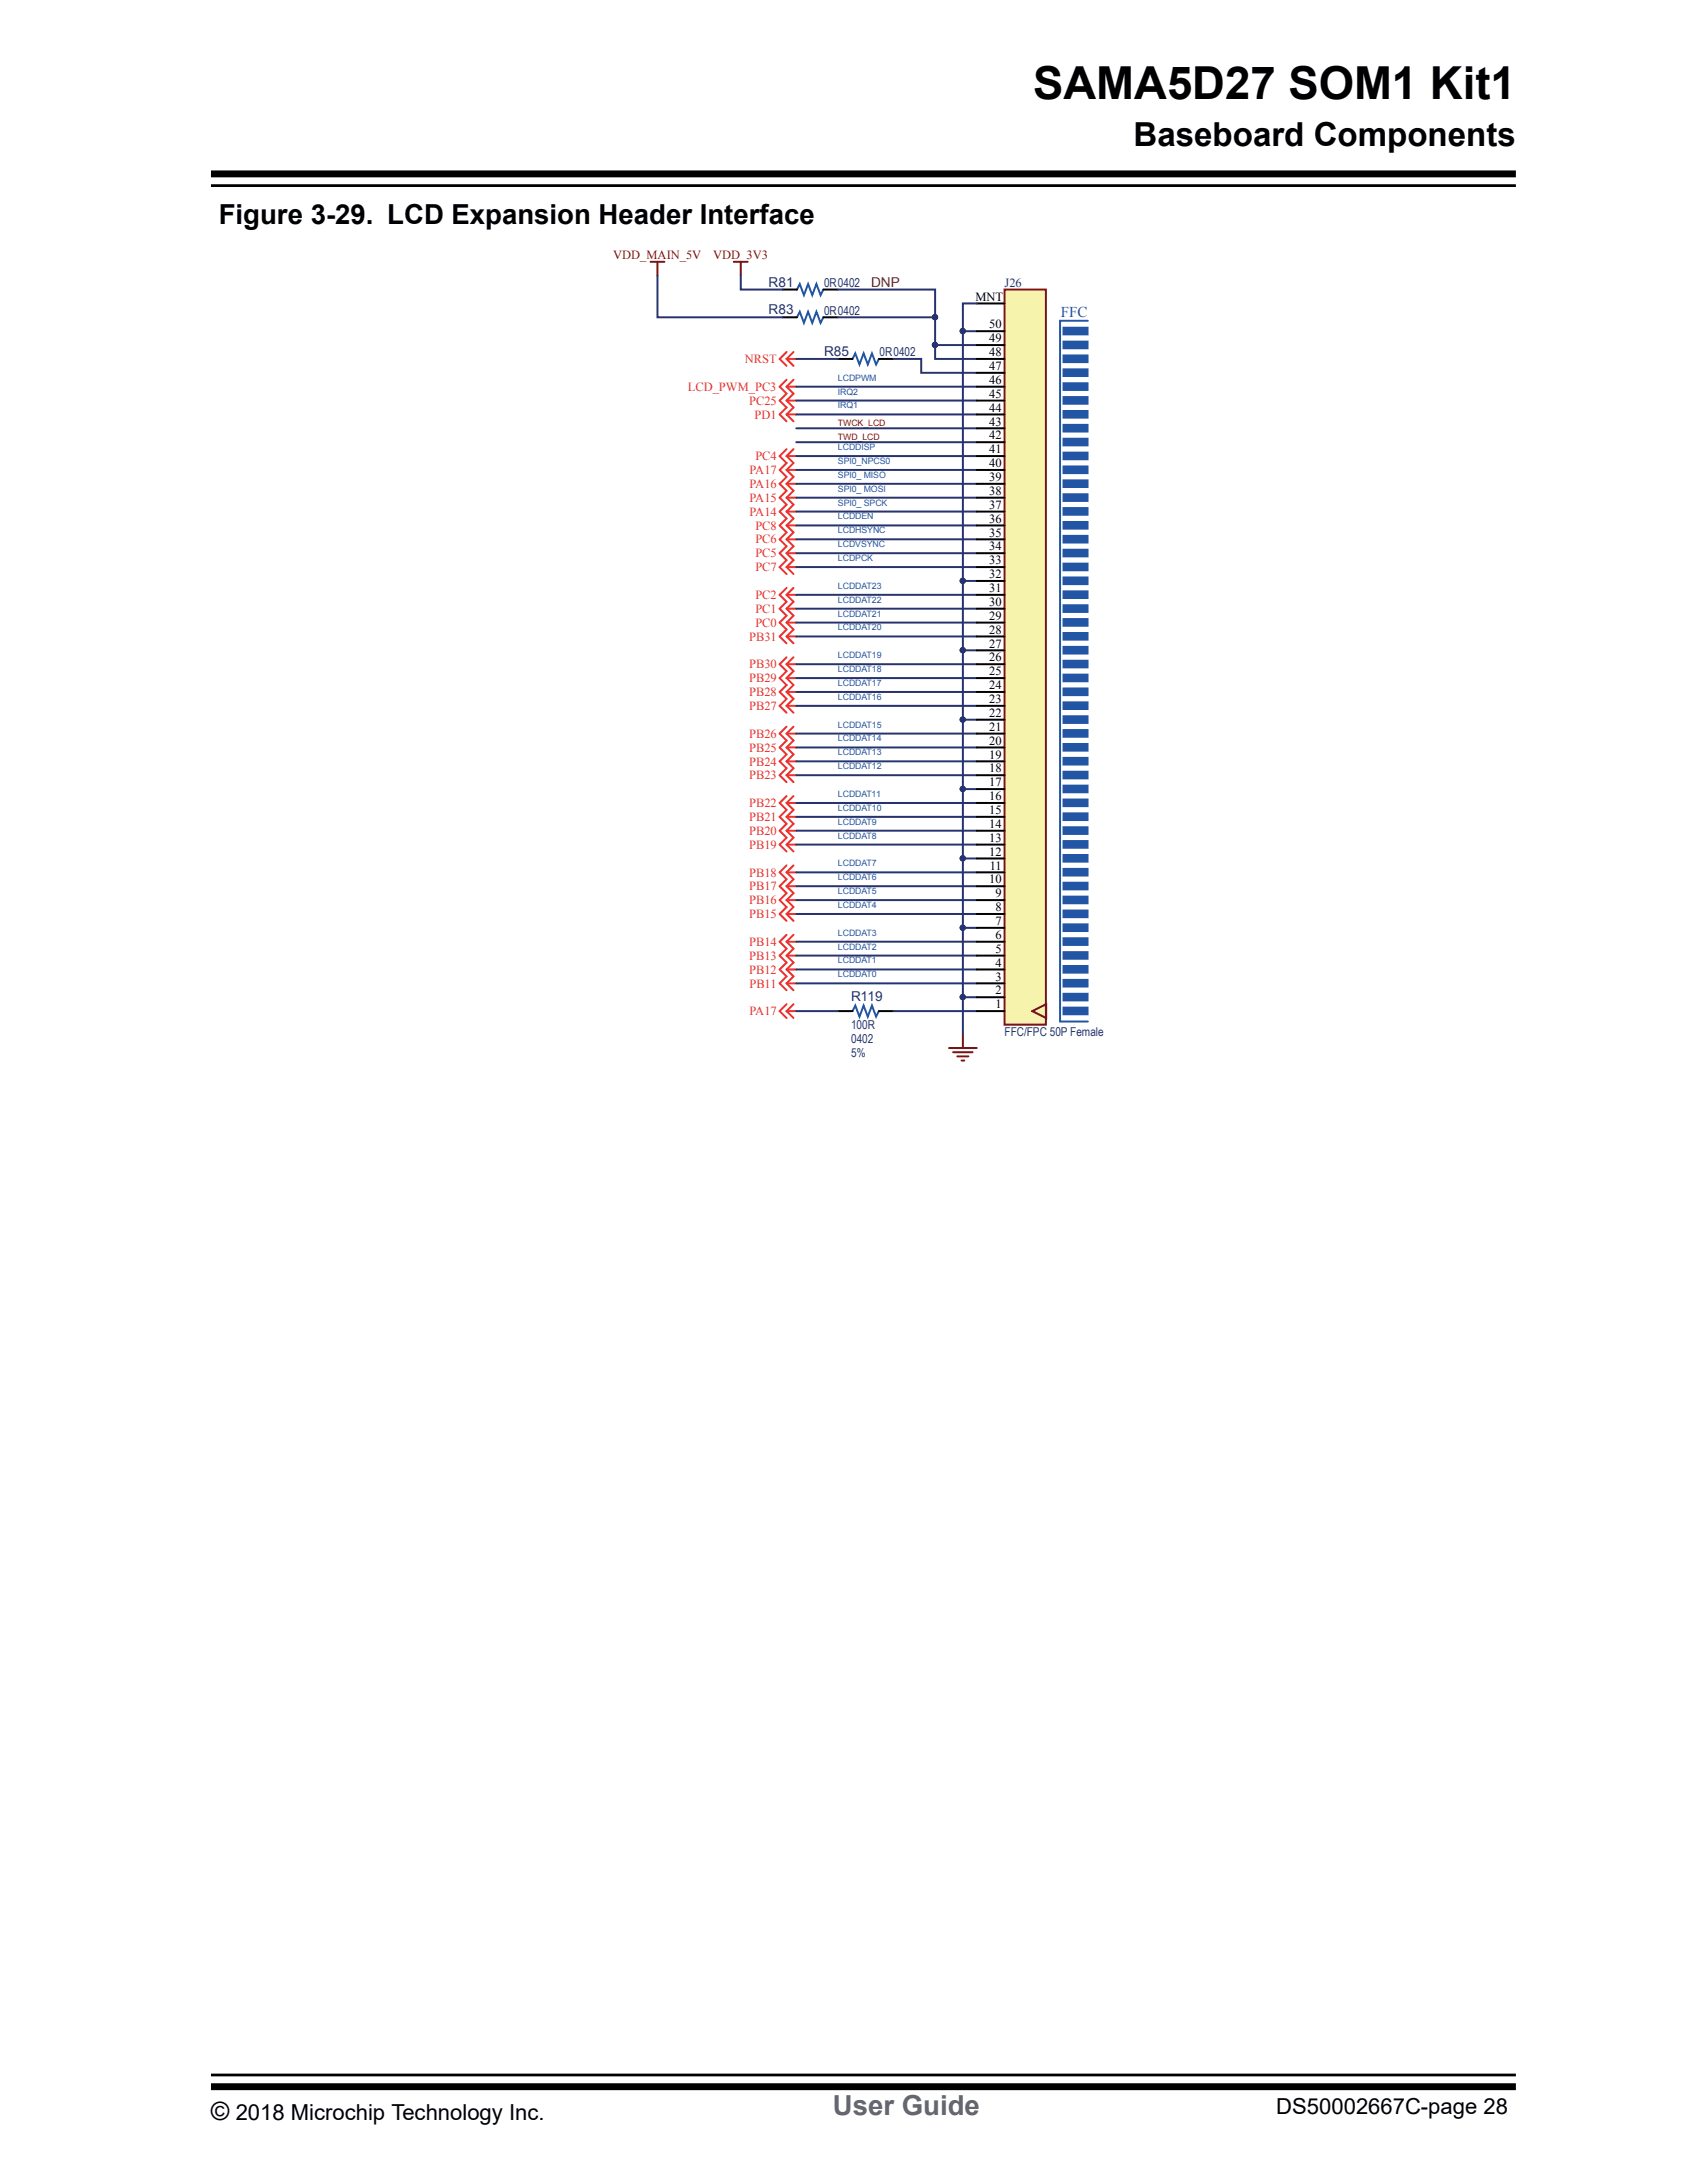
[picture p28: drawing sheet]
<svg xmlns="http://www.w3.org/2000/svg" width="216mm" height="279mm" viewBox="0 0 216 279" stroke-linecap="round" stroke-linejoin="round" font-family="sans-serif">
<defs><g id="words">
<text font-size="5.8" x="132.2" y="12.7">SAMA5D27 SOM1 Kit1</text>
<text font-size="4.2" x="145.1" y="18.6">Baseboard Components</text>
<text font-size="3.5" x="28" y="28.6">Figure 3-29. LCD Expansion Header Interface</text>
<text font-size="3.5" fill="#656565" x="106.6" y="270.7">User Guide</text>
<text font-size="3.2" x="27" y="271.3">©</text>
<g font-size="2.8">
<text x="30.2" y="271.3">2018 Microchip Technology Inc.</text>
<text x="163.3" y="270.5">DS50002667C-page 28</text>
</g>
<text font-size="1.9" fill="#2256a5" x="135.8" y="40.6">FFC</text>
<g font-size="1.7" fill="#263370">
<text x="98.4" y="36.7">R81</text>
<text x="98.4" y="40.2">R83</text>
<text x="105.5" y="45.6">R85</text>
<text x="108.9" y="128.1">R119</text>
</g>
<text font-size="1.7" fill="#5e2f32" x="111.5" y="36.7">DNP</text>
<g font-size="1.6" fill="#7a1315">
<text x="78.5" y="33.2">VDD_MAIN_5V</text>
<text x="91.3" y="33.2">VDD_3V3</text>
</g>
<g font-size="1.6" fill="#263370">
<text x="105.5" y="36.7">0R0402</text>
<text x="105.5" y="40.3">0R0402</text>
<text x="128.6" y="36.7">J26</text>
<text x="112.6" y="45.6">0R0402</text>
<text x="108.9" y="131.7">100R</text>
<text x="108.9" y="133.5">0402</text>
<text x="108.9" y="135.3">5%</text>
<text x="128.6" y="132.6">FFC/FPC 50P Female</text>
</g>
<g font-size="1.6">
<text x="124.8" y="38.5">MNT</text>
<text x="126.6" y="47.4">47</text>
<text x="126.6" y="45.6">48</text>
<text x="126.6" y="43.8">49</text>
<text x="126.6" y="42">50</text>
<text x="126.6" y="52.7">44</text>
<text x="126.6" y="50.9">45</text>
<text x="126.6" y="49.1">46</text>
<text x="126.6" y="59.8">40</text>
<text x="126.6" y="58">41</text>
<text x="126.6" y="56.2">42</text>
<text x="126.6" y="54.5">43</text>
<text x="126.6" y="65.1">37</text>
<text x="126.6" y="63.3">38</text>
<text x="126.6" y="61.6">39</text>
<text x="126.6" y="70.4">34</text>
<text x="126.6" y="68.7">35</text>
<text x="126.6" y="66.9">36</text>
<text x="126.6" y="77.6">30</text>
<text x="126.6" y="75.8">31</text>
<text x="126.6" y="74">32</text>
<text x="126.6" y="72.2">33</text>
<text x="126.6" y="82.9">27</text>
<text x="126.6" y="81.1">28</text>
<text x="126.6" y="79.3">29</text>
<text x="126.6" y="90">23</text>
<text x="126.6" y="88.2">24</text>
<text x="126.6" y="86.4">25</text>
<text x="126.6" y="84.7">26</text>
<text x="126.6" y="95.3">20</text>
<text x="126.6" y="93.5">21</text>
<text x="126.6" y="91.8">22</text>
<text x="126.6" y="100.6">17</text>
<text x="126.6" y="98.9">18</text>
<text x="126.6" y="97.1">19</text>
<text x="126.6" y="107.7">13</text>
<text x="126.6" y="106">14</text>
<text x="126.6" y="104.2">15</text>
<text x="126.6" y="102.4">16</text>
<text x="126.6" y="113.1">10</text>
<text x="126.6" y="109.5">12</text>
<text x="126.7" y="111.3">11</text>
<text x="127.4" y="118.4">7</text>
<text x="127.4" y="116.6">8</text>
<text x="127.4" y="114.8">9</text>
<text x="127.4" y="125.5">3</text>
<text x="127.4" y="123.7">4</text>
<text x="127.4" y="122">5</text>
<text x="127.4" y="120.2">6</text>
<text x="127.4" y="129.1">1</text>
<text x="127.4" y="127.3">2</text>
</g>
<g font-size="1.6" fill="#ed312e">
<text x="95.3" y="46.5">NRST</text>
<text x="88" y="50">LCD_PWM_PC3</text>
<text x="95.9" y="51.8">PC25</text>
<text x="96.6" y="53.6">PD1</text>
<text x="96.7" y="58.9">PC4</text>
<text x="95.9" y="64.2">PA15</text>
<text x="95.9" y="62.5">PA16</text>
<text x="95.9" y="60.7">PA17</text>
<text x="95.9" y="66">PA14</text>
<text x="96.7" y="71.3">PC5</text>
<text x="96.7" y="69.6">PC6</text>
<text x="96.7" y="67.8">PC8</text>
<text x="96.7" y="76.7">PC2</text>
<text x="96.7" y="73.1">PC7</text>
<text x="95.9" y="82">PB31</text>
<text x="96.7" y="80.2">PC0</text>
<text x="96.7" y="78.4">PC1</text>
<text x="95.9" y="89.1">PB28</text>
<text x="95.9" y="87.3">PB29</text>
<text x="95.9" y="85.5">PB30</text>
<text x="95.9" y="94.4">PB26</text>
<text x="95.9" y="90.9">PB27</text>
<text x="95.9" y="99.8">PB23</text>
<text x="95.9" y="98">PB24</text>
<text x="95.9" y="96.2">PB25</text>
<text x="95.9" y="106.9">PB20</text>
<text x="95.9" y="105.1">PB21</text>
<text x="95.9" y="103.3">PB22</text>
<text x="95.9" y="114">PB17</text>
<text x="95.9" y="112.2">PB18</text>
<text x="95.9" y="108.6">PB19</text>
<text x="95.9" y="117.5">PB15</text>
<text x="95.9" y="115.7">PB16</text>
<text x="95.9" y="124.6">PB12</text>
<text x="95.9" y="122.8">PB13</text>
<text x="95.9" y="121.1">PB14</text>
<text x="95.9" y="126.4">PB11</text>
<text x="95.9" y="129.9">PA17</text>
</g>
<g font-size="1.1" fill="#2256a5">
<text x="107.2" y="52.3">IRQ1</text>
<text x="107.2" y="50.5">IRQ2</text>
<text x="107.2" y="48.7">LCDPWM</text>
<text x="107.2" y="59.4">SPI0_NPCS0</text>
<text x="107.2" y="57.6">LCDDISP</text>
<text x="107.2" y="62.9">SPI0_ MOSI</text>
<text x="107.2" y="61.2">SPI0_ MISO</text>
<text x="107.2" y="64.7">SPI0_ SPCK</text>
<text x="107.2" y="66.5">LCDDEN</text>
<text x="107.2" y="68.3">LCDHSYNC</text>
<text x="107.2" y="70">LCDVSYNC</text>
<text x="107.2" y="71.8">LCDPCK</text>
<text x="107.2" y="77.1">LCDDAT22</text>
<text x="107.2" y="75.4">LCDDAT23</text>
<text x="107.2" y="78.9">LCDDAT21</text>
<text x="107.2" y="80.7">LCDDAT20</text>
<text x="107.2" y="89.6">LCDDAT16</text>
<text x="107.2" y="84.2">LCDDAT19</text>
<text x="107.2" y="86">LCDDAT18</text>
<text x="107.2" y="87.8">LCDDAT17</text>
<text x="107.2" y="93.1">LCDDAT15</text>
<text x="107.2" y="94.9">LCDDAT14</text>
<text x="107.2" y="102">LCDDAT11</text>
<text x="107.2" y="96.7">LCDDAT13</text>
<text x="107.2" y="98.4">LCDDAT12</text>
<text x="107.2" y="103.8">LCDDAT10</text>
<text x="107.2" y="105.6">LCDDAT9</text>
<text x="107.2" y="107.3">LCDDAT8</text>
<text x="107.2" y="112.7">LCDDAT6</text>
<text x="107.2" y="110.9">LCDDAT7</text>
<text x="107.2" y="114.4">LCDDAT5</text>
<text x="107.2" y="116.2">LCDDAT4</text>
<text x="107.2" y="119.8">LCDDAT3</text>
<text x="107.2" y="125.1">LCDDAT0</text>
<text x="107.2" y="121.5">LCDDAT2</text>
<text x="107.2" y="123.3">LCDDAT1</text>
</g>
<g font-size="1.1" fill="#7a1315">
<text x="107.2" y="54.6">TWCK_LCD</text>
<text x="107.2" y="56.4">TWD_LCD</text>
</g>
</g></defs>
<!-- layer: Layer 1 -->
<path d="M102 37.1l.4-.7 .5 1.4 .5-1.4 .6 1.4 .5-1.4 .5 1.4 .4-.7M102 40.6l.4-.7 .5 1.4 .5-1.4 .6 1.4 .5-1.4 .5 1.4 .4-.7M109.1 45.9l.4-.7 .5 1.5 .5-1.5 .6 1.5 .5-1.5 .5 1.5 .4-.8M109.1 129.4l.4-.7 .5 1.4 .5-1.4 .6 1.4 .5-1.4 .5 1.4 .4-.7" fill="none" stroke="#2256a5" stroke-width=".25"/>
<g fill="none" stroke="#000" stroke-width=".25">
<path d="M100.1 37.1h1.9M105.4 37.1h1.8M125 38.8h3.6M100.1 40.6h1.9M105.4 40.6h1.8M107.2 45.9h1.9M112.5 45.9h1.8M125 45.9h3.6M125 58.4h3.6M125 56.6h3.6M125 54.8h3.6M125 53h3.6"/>
<path d="M125 51.3h3.6M125 49.5h3.6M125 47.7h3.6M125 44.2h3.6M125 42.4h3.6M125 79.7h3.6M125 77.9h3.6M125 76.1h3.6M125 74.4h3.6M125 72.6h3.6M125 70.8h3.6M125 69h3.6"/>
<path d="M125 67.3h3.6M125 65.5h3.6M125 63.7h3.6M125 61.9h3.6M125 60.1h3.6M125 99.2h3.6M125 97.4h3.6M125 95.7h3.6M125 93.9h3.6M125 92.1h3.6M125 90.3h3.6M125 88.6h3.6"/>
<path d="M125 86.8h3.6M125 85h3.6M125 83.2h3.6M125 81.5h3.6M125 118.8h3.6M125 117h3.6M125 115.2h3.6M125 113.4h3.6M125 111.7h3.6M125 109.9h3.6M125 108.1h3.6M125 106.3h3.6"/>
<path d="M125 104.5h3.6M125 102.8h3.6M125 101h3.6M107.2 129.4h1.9M112.5 129.4h1.8M125 129.4h3.6M125 127.6h3.6M125 125.9h3.6M125 124.1h3.6M125 122.3h3.6M125 120.5h3.6"/>
</g>
<path d="M83.3 33.5h1.7M84.1 33.5v1.8M93.9 33.5h1.8M94.8 33.5v1.8M121.5 134.1h3.5M122 134.7h2.5M122.5 135.2h1.4M123.1 135.7h.3M123.2 132.4v1.7" fill="none" stroke="#7a1315" stroke-width=".25"/>
<g fill="none" stroke="#ed312e" stroke-width=".25">
<path d="M100.7 58.4l.9 .9-.9 .8M100.7 53l.9 .9M100.7 51.3l.9 .9-.9 .8M100.7 49.5l.9 .9-.9 .9M100.7 45.9l.9 .9M100.7 58.4h1.2M100.7 53h1.2M100.7 51.3h1.2M100.7 49.5h1.2M100.7 45.9h1.2M100.7 57.5l-.9 .9 .9 .9-.9 .8 .9 .9-.9 .9 .9 .9-.9 .9 .9 .9-.9 .9 .9 .9-.9 .9 .9 .8-.9 .9 .9 .9-.9 .9 .9 .9-.9 .9 .9 .9M100.7 48.6l-.9 .9 .9 .9-.9 .9 .9 .9-.9 .8 .9 .9"/>
<path d="M100.7 45.1l-.9 .8 .9 .9M101.6 57.5l-.9 .9M101.6 48.6l-.9 .9M101.6 45.1l-.9 .8M100.7 79.7l.9 .9-.9 .9M100.7 77.9l.9 .9-.9 .9M100.7 76.1l.9 .9-.9 .9M100.7 70.8l.9 .9-.9 .9M100.7 69l.9 .9-.9 .9M100.7 67.3l.9 .8-.9 .9M100.7 72.6l.9 .9M100.7 65.5l.9 .9-.9 .9"/>
<path d="M100.7 63.7l.9 .9-.9 .9M100.7 61.9l.9 .9-.9 .9M100.7 60.1l.9 .9-.9 .9M100.7 79.7h1.2M100.7 77.9h1.2M100.7 76.1h1.2M100.7 70.8h1.2M100.7 69h1.2M100.7 72.6h1.2M100.7 67.3h1.2M100.7 65.5h1.2M100.7 63.7h1.2"/>
<path d="M100.7 61.9h1.2M100.7 60.1h1.2M100.7 75.2l-.9 .9 .9 .9-.9 .9 .9 .9-.9 .9 .9 .9-.9 .9 .9 .8M101.6 75.2l-.9 .9M100.7 99.2l.9 .9M100.7 97.4l.9 .9-.9 .9M100.7 95.7l.9 .9-.9 .8M100.7 93.9l.9 .9-.9 .9M100.7 90.3l.9 .9M100.7 88.6l.9 .9-.9 .8M100.7 86.8l.9 .9-.9 .9M100.7 85l.9 .9-.9 .9"/>
<path d="M100.7 81.5l.9 .8M100.7 99.2h1.2M100.7 97.4h1.2M100.7 95.7h1.2M100.7 93.9h1.2M100.7 90.3h1.2M100.7 88.6h1.2M100.7 86.8h1.2M100.7 85h1.2M100.7 81.5h1.2M100.7 93l-.9 .9 .9 .9-.9 .9 .9 .9-.9 .8 .9 .9-.9 .9 .9 .9M100.7 84.1l-.9 .9 .9 .9-.9 .9 .9 .9-.9 .9 .9 .9-.9 .8 .9 .9"/>
<path d="M101.6 93l-.9 .9M101.6 84.1l-.9 .9M100.7 117l.9 .9M100.7 115.2l.9 .9-.9 .9M100.7 113.4l.9 .9-.9 .9M100.7 111.7l.9 .8-.9 .9M100.7 108.1l.9 .9M100.7 106.3l.9 .9-.9 .9M100.7 104.5l.9 .9-.9 .9M100.7 102.8l.9 .9-.9 .8M100.7 117h1.2M100.7 115.2h1.2"/>
<path d="M100.7 113.4h1.2M100.7 111.7h1.2M100.7 108.1h1.2M100.7 106.3h1.2M100.7 104.5h1.2M100.7 102.8h1.2M100.7 119.6l-.9 .9 .9 .9-.9 .9 .9 .9-.9 .9 .9 .9-.9 .9 .9 .8M100.7 110.8l-.9 .9 .9 .8-.9 .9 .9 .9-.9 .9 .9 .9-.9 .9 .9 .9M100.7 101.9l-.9 .9 .9 .9-.9 .8 .9 .9-.9 .9 .9 .9-.9 .9 .9 .9M101.6 119.6l-.9 .9M101.6 110.8l-.9 .9M101.6 101.9l-.9 .9"/>
<path d="M100.7 124.1l.9 .9-.9 .9M100.7 122.3l.9 .9-.9 .9M100.7 120.5l.9 .9-.9 .9M100.7 125.9l.9 .8M100.7 129.4l.9 .9M100.7 124.1h1.2M100.7 122.3h1.2M100.7 120.5h1.2M100.7 125.9h1.2M100.7 129.4h1.2M100.7 128.5l-.9 .9 .9 .9M101.6 128.5l-.9 .9"/>
</g>
<g fill="none" stroke="#263370" stroke-width=".25">
<path d="M84.1 35.3v5.3h16M94.8 35.3v1.8h5.3M107.2 37.1h12.5v8.8h5.3M101.9 58.4h23.1M101.9 56.6h23.1M101.9 54.8h23.1M101.9 53h23.1M101.9 51.3h23.1M101.9 49.5h23.1M101.9 45.9h5.3M107.2 40.6h12.5M114.3 45.9h3.6v1.8h7.1"/>
<path d="M119.7 44.2h5.3M125 42.4h-1.8v90M101.9 79.7h23.1M101.9 77.9h23.1M101.9 76.1h23.1M101.9 72.6h23.1M101.9 70.8h23.1M101.9 69h23.1M101.9 67.3h23.1M101.9 65.5h23.1M101.9 63.7h23.1M101.9 61.9h23.1"/>
<path d="M101.9 60.1h23.1M123.2 74.4h1.8M101.9 99.2h23.1M101.9 97.4h23.1M101.9 95.7h23.1M101.9 93.9h23.1M101.9 90.3h23.1M101.9 88.6h23.1M101.9 86.8h23.1M101.9 85h23.1M101.9 81.5h23.1M123.2 92.1h1.8"/>
<path d="M123.2 83.2h1.8M101.9 117h23.1M101.9 115.2h23.1M101.9 113.4h23.1M101.9 111.7h23.1M101.9 108.1h23.1M101.9 106.3h23.1M101.9 104.5h23.1M101.9 102.8h23.1M123.2 101h1.8M123.2 109.9h1.8M123.2 118.8h1.8"/>
<path d="M101.9 125.9h23.1M101.9 124.1h23.1M101.9 122.3h23.1M101.9 120.5h23.1M101.9 129.4h5.3M114.3 129.4h10.7M123.2 127.6h1.8"/>
</g>
<g fill="#263370" stroke="#263370" stroke-width=".13">
<circle cx="123.2" cy="101" r=".34"/>
<circle cx="119.7" cy="40.6" r=".34"/>
<circle cx="119.7" cy="44.1" r=".34"/>
<circle cx="123.2" cy="109.9" r=".34"/>
<circle cx="123.2" cy="118.7" r=".34"/>
<circle cx="123.2" cy="127.6" r=".34"/>
<circle cx="123.2" cy="74.3" r=".34"/>
<circle cx="123.2" cy="92.1" r=".34"/>
<circle cx="123.2" cy="42.4" r=".34"/>
<circle cx="123.2" cy="83.2" r=".34"/>
</g>
<path d="M128.6 37.1h5.3v94.1h-5.3z" fill="#f6f3ad"/>
<path d="M128.6 37.1h5.3v94.1h-5.3z" fill="none" stroke="#7a1315" stroke-width=".25"/>
<path d="M139.2 41.1h-3.5v89.6h3.5" fill="none" stroke="#2256a5" stroke-width=".25"/>
<path d="M136.1 129h3.1v.8h-3.1z" fill="#2256a5"/>
<path d="M136.1 129h3.1v.8h-3.1z" fill="none" stroke="#2256a5" stroke-width=".25"/>
<path d="M136.1 127.2h3.1v.8h-3.1z" fill="#2256a5"/>
<path d="M136.1 127.2h3.1v.8h-3.1z" fill="none" stroke="#2256a5" stroke-width=".25"/>
<path d="M136.1 125.4h3.1v.9h-3.1z" fill="#2256a5"/>
<path d="M136.1 125.4h3.1v.9h-3.1z" fill="none" stroke="#2256a5" stroke-width=".25"/>
<path d="M136.1 123.6h3.1v.9h-3.1z" fill="#2256a5"/>
<path d="M136.1 123.6h3.1v.9h-3.1z" fill="none" stroke="#2256a5" stroke-width=".25"/>
<path d="M136.1 121.9h3.1v.8h-3.1z" fill="#2256a5"/>
<path d="M136.1 121.9h3.1v.8h-3.1z" fill="none" stroke="#2256a5" stroke-width=".25"/>
<path d="M136.1 120.1h3.1v.8h-3.1z" fill="#2256a5"/>
<path d="M136.1 120.1h3.1v.8h-3.1z" fill="none" stroke="#2256a5" stroke-width=".25"/>
<path d="M136.1 118.3h3.1v.9h-3.1z" fill="#2256a5"/>
<path d="M136.1 118.3h3.1v.9h-3.1z" fill="none" stroke="#2256a5" stroke-width=".25"/>
<path d="M136.1 116.5h3.1v.9h-3.1z" fill="#2256a5"/>
<path d="M136.1 116.5h3.1v.9h-3.1z" fill="none" stroke="#2256a5" stroke-width=".25"/>
<path d="M136.1 114.8h3.1v.8h-3.1z" fill="#2256a5"/>
<path d="M136.1 114.8h3.1v.8h-3.1z" fill="none" stroke="#2256a5" stroke-width=".25"/>
<path d="M136.1 113h3.1v.8h-3.1z" fill="#2256a5"/>
<path d="M136.1 113h3.1v.8h-3.1z" fill="none" stroke="#2256a5" stroke-width=".25"/>
<path d="M136.1 111.2h3.1v.9h-3.1z" fill="#2256a5"/>
<path d="M136.1 111.2h3.1v.9h-3.1z" fill="none" stroke="#2256a5" stroke-width=".25"/>
<path d="M136.1 109.4h3.1v.9h-3.1z" fill="#2256a5"/>
<path d="M136.1 109.4h3.1v.9h-3.1z" fill="none" stroke="#2256a5" stroke-width=".25"/>
<path d="M136.1 107.7h3.1v.8h-3.1z" fill="#2256a5"/>
<path d="M136.1 107.7h3.1v.8h-3.1z" fill="none" stroke="#2256a5" stroke-width=".25"/>
<path d="M136.1 105.9h3.1v.8h-3.1z" fill="#2256a5"/>
<path d="M136.1 105.9h3.1v.8h-3.1z" fill="none" stroke="#2256a5" stroke-width=".25"/>
<path d="M136.1 104.1h3.1v.9h-3.1z" fill="#2256a5"/>
<path d="M136.1 104.1h3.1v.9h-3.1z" fill="none" stroke="#2256a5" stroke-width=".25"/>
<path d="M136.1 102.3h3.1v.9h-3.1z" fill="#2256a5"/>
<path d="M136.1 102.3h3.1v.9h-3.1z" fill="none" stroke="#2256a5" stroke-width=".25"/>
<path d="M136.1 100.6h3.1v.8h-3.1z" fill="#2256a5"/>
<path d="M136.1 100.6h3.1v.8h-3.1z" fill="none" stroke="#2256a5" stroke-width=".25"/>
<path d="M136.1 98.8h3.1v.8h-3.1z" fill="#2256a5"/>
<path d="M136.1 98.8h3.1v.8h-3.1z" fill="none" stroke="#2256a5" stroke-width=".25"/>
<path d="M136.1 97h3.1v.9h-3.1z" fill="#2256a5"/>
<path d="M136.1 97h3.1v.9h-3.1z" fill="none" stroke="#2256a5" stroke-width=".25"/>
<path d="M136.1 95.2h3.1v.9h-3.1z" fill="#2256a5"/>
<path d="M136.1 95.2h3.1v.9h-3.1z" fill="none" stroke="#2256a5" stroke-width=".25"/>
<path d="M136.1 93.4h3.1v.9h-3.1z" fill="#2256a5"/>
<path d="M136.1 93.4h3.1v.9h-3.1z" fill="none" stroke="#2256a5" stroke-width=".25"/>
<path d="M136.1 91.7h3.1v.8h-3.1z" fill="#2256a5"/>
<path d="M136.1 91.7h3.1v.8h-3.1z" fill="none" stroke="#2256a5" stroke-width=".25"/>
<path d="M136.1 89.9h3.1v.8h-3.1z" fill="#2256a5"/>
<path d="M136.1 89.9h3.1v.8h-3.1z" fill="none" stroke="#2256a5" stroke-width=".25"/>
<path d="M136.1 88.1h3.1v.9h-3.1z" fill="#2256a5"/>
<path d="M136.1 88.1h3.1v.9h-3.1z" fill="none" stroke="#2256a5" stroke-width=".25"/>
<path d="M136.1 86.3h3.1v.9h-3.1z" fill="#2256a5"/>
<path d="M136.1 86.3h3.1v.9h-3.1z" fill="none" stroke="#2256a5" stroke-width=".25"/>
<path d="M136.1 84.6h3.1v.8h-3.1z" fill="#2256a5"/>
<path d="M136.1 84.6h3.1v.8h-3.1z" fill="none" stroke="#2256a5" stroke-width=".25"/>
<path d="M136.1 82.8h3.1v.8h-3.1z" fill="#2256a5"/>
<path d="M136.1 82.8h3.1v.8h-3.1z" fill="none" stroke="#2256a5" stroke-width=".25"/>
<path d="M136.1 81h3.1v.9h-3.1z" fill="#2256a5"/>
<path d="M136.1 81h3.1v.9h-3.1z" fill="none" stroke="#2256a5" stroke-width=".25"/>
<path d="M136.1 79.2h3.1v.9h-3.1z" fill="#2256a5"/>
<path d="M136.1 79.2h3.1v.9h-3.1z" fill="none" stroke="#2256a5" stroke-width=".25"/>
<path d="M136.1 77.5h3.1v.8h-3.1z" fill="#2256a5"/>
<path d="M136.1 77.5h3.1v.8h-3.1z" fill="none" stroke="#2256a5" stroke-width=".25"/>
<path d="M136.1 75.7h3.1v.8h-3.1z" fill="#2256a5"/>
<path d="M136.1 75.7h3.1v.8h-3.1z" fill="none" stroke="#2256a5" stroke-width=".25"/>
<path d="M136.1 73.9h3.1v.9h-3.1z" fill="#2256a5"/>
<path d="M136.1 73.9h3.1v.9h-3.1z" fill="none" stroke="#2256a5" stroke-width=".25"/>
<path d="M136.1 72.1h3.1v.9h-3.1z" fill="#2256a5"/>
<path d="M136.1 72.1h3.1v.9h-3.1z" fill="none" stroke="#2256a5" stroke-width=".25"/>
<path d="M136.1 70.4h3.1v.8h-3.1z" fill="#2256a5"/>
<path d="M136.1 70.4h3.1v.8h-3.1z" fill="none" stroke="#2256a5" stroke-width=".25"/>
<path d="M136.1 68.6h3.1v.8h-3.1z" fill="#2256a5"/>
<path d="M136.1 68.6h3.1v.8h-3.1z" fill="none" stroke="#2256a5" stroke-width=".25"/>
<path d="M136.1 66.8h3.1v.9h-3.1z" fill="#2256a5"/>
<path d="M136.1 66.8h3.1v.9h-3.1z" fill="none" stroke="#2256a5" stroke-width=".25"/>
<path d="M136.1 65h3.1v.9h-3.1z" fill="#2256a5"/>
<path d="M136.1 65h3.1v.9h-3.1z" fill="none" stroke="#2256a5" stroke-width=".25"/>
<path d="M136.1 63.3h3.1v.8h-3.1z" fill="#2256a5"/>
<path d="M136.1 63.3h3.1v.8h-3.1z" fill="none" stroke="#2256a5" stroke-width=".25"/>
<path d="M136.1 61.5h3.1v.8h-3.1z" fill="#2256a5"/>
<path d="M136.1 61.5h3.1v.8h-3.1z" fill="none" stroke="#2256a5" stroke-width=".25"/>
<path d="M136.1 59.7h3.1v.9h-3.1z" fill="#2256a5"/>
<path d="M136.1 59.7h3.1v.9h-3.1z" fill="none" stroke="#2256a5" stroke-width=".25"/>
<path d="M136.1 57.9h3.1v.9h-3.1z" fill="#2256a5"/>
<path d="M136.1 57.9h3.1v.9h-3.1z" fill="none" stroke="#2256a5" stroke-width=".25"/>
<path d="M136.1 56.2h3.1v.8h-3.1z" fill="#2256a5"/>
<path d="M136.1 56.2h3.1v.8h-3.1z" fill="none" stroke="#2256a5" stroke-width=".25"/>
<path d="M136.1 54.4h3.1v.8h-3.1z" fill="#2256a5"/>
<path d="M136.1 54.4h3.1v.8h-3.1z" fill="none" stroke="#2256a5" stroke-width=".25"/>
<path d="M136.1 52.6h3.1v.9h-3.1z" fill="#2256a5"/>
<path d="M136.1 52.6h3.1v.9h-3.1z" fill="none" stroke="#2256a5" stroke-width=".25"/>
<path d="M136.1 50.8h3.1v.9h-3.1z" fill="#2256a5"/>
<path d="M136.1 50.8h3.1v.9h-3.1z" fill="none" stroke="#2256a5" stroke-width=".25"/>
<path d="M136.1 49h3.1v.9h-3.1z" fill="#2256a5"/>
<path d="M136.1 49h3.1v.9h-3.1z" fill="none" stroke="#2256a5" stroke-width=".25"/>
<path d="M136.1 47.3h3.1v.8h-3.1z" fill="#2256a5"/>
<path d="M136.1 47.3h3.1v.8h-3.1z" fill="none" stroke="#2256a5" stroke-width=".25"/>
<path d="M136.1 45.5h3.1v.8h-3.1z" fill="#2256a5"/>
<path d="M136.1 45.5h3.1v.8h-3.1z" fill="none" stroke="#2256a5" stroke-width=".25"/>
<path d="M136.1 43.7h3.1v.9h-3.1z" fill="#2256a5"/>
<path d="M136.1 43.7h3.1v.9h-3.1z" fill="none" stroke="#2256a5" stroke-width=".25"/>
<path d="M136.1 41.9h3.1v.9h-3.1z" fill="#2256a5"/>
<path d="M136.1 41.9h3.1v.9h-3.1z" fill="none" stroke="#2256a5" stroke-width=".25"/>
<path d="M132.1 129.4l1.8-.9v1.8z" fill="none" stroke="#7a1315" stroke-width=".25"/>
<path d="M125 38.8h-1.8v3.6" fill="none" stroke="#263370" stroke-width=".25"/>
<circle cx="123.2" cy="42.4" r=".34" fill="#263370" stroke="#263370" stroke-width=".13"/>
<path d="M27 22.3h167M27 267.1h167" fill="none" stroke="#000" stroke-width=".88"/>
<path d="M27 23.8h167M27 265.6h167" fill="none" stroke="#000" stroke-width=".35"/>
<use href="#words"/>
</svg>
